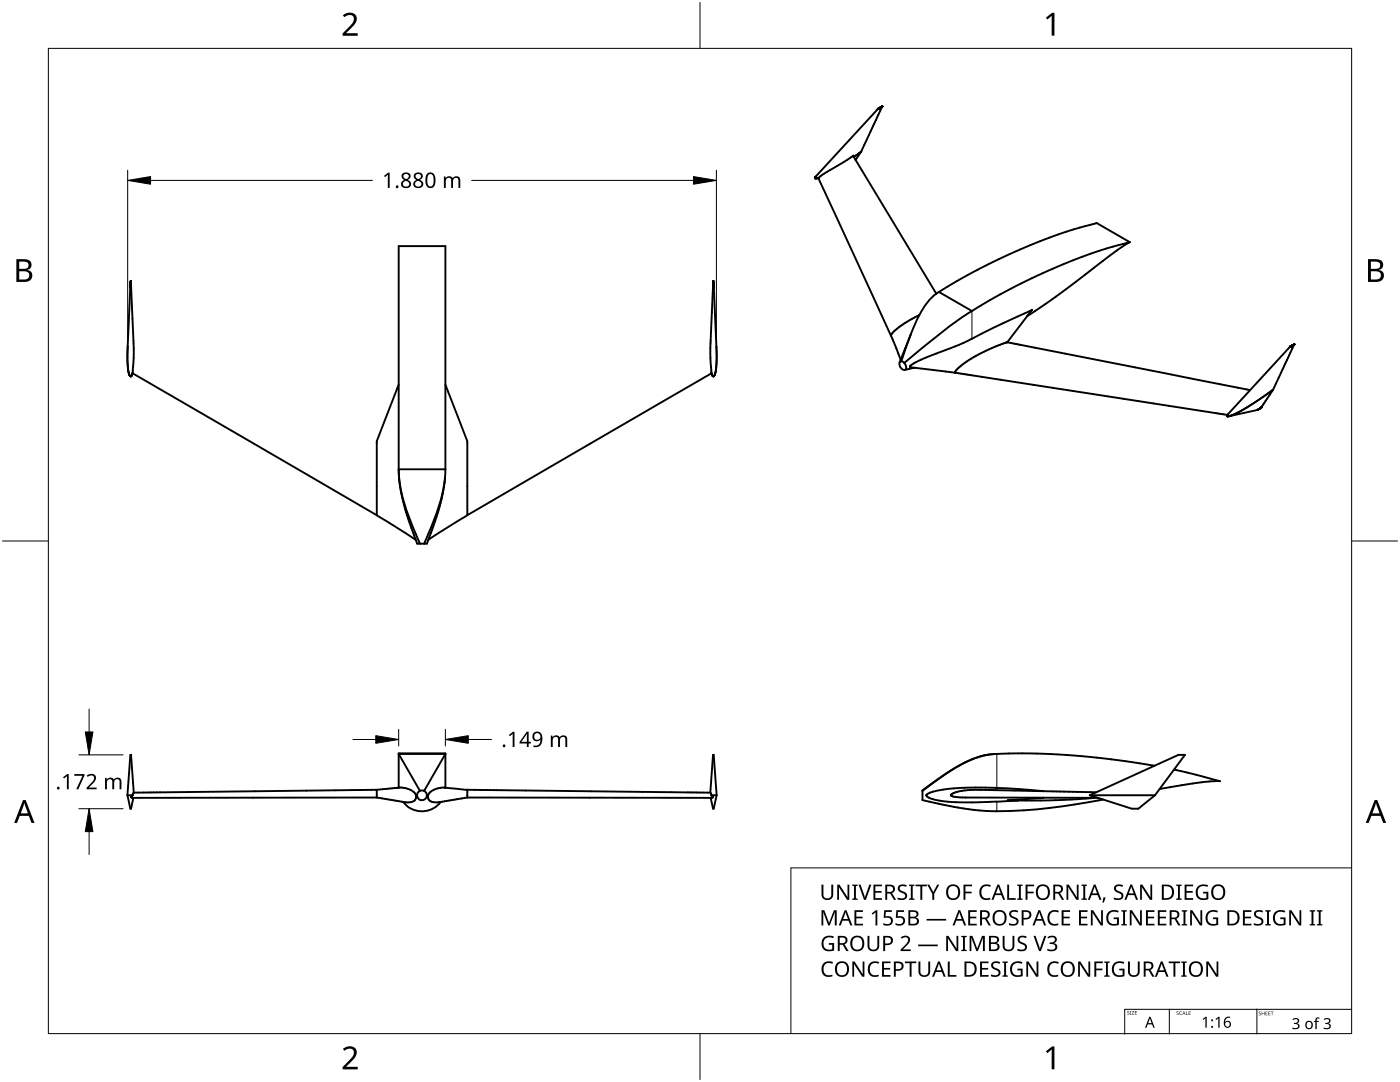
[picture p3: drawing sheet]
<svg xmlns="http://www.w3.org/2000/svg" width="279mm" height="216mm" viewBox="0 0 279 216" stroke-linecap="round" stroke-linejoin="round" font-family="sans-serif">
<g fill="none" stroke="#000" stroke-width=".38">
<path d="M162.6 35.5h.1M162.6 35.5v.1M162.6 35.4v.1M162.6 35.6h.1M162.7 35.4h-.1M162.7 35.6h.1M162.7 35.3v.1M162.7 35.3h.1M162.8 35.6h.1M162.8 35.3h-.1M162.8 35.2v.1M162.8 35.2h.1"/>
<path d="M162.9 35.6h-.1M162.9 35.6h.1M163 35.6h-.1M163 35.6h.1M163.1 35.6h-.1M163.2 35.5l-.1 .1M163.2 35.5h.1M163.3 35.5h-.1M163.3 35.5h.1M163.3 35.6l14.5 31.4M163.3 35.5l-.3 .1M163.4 35.5h-.1"/>
<path d="M163.4 35.5h.1M163.5 35.4l-.1 .1M163.5 35.4v.1M170.2 31.1l-5.8 3.6-.9 .7M170.3 31.1l.5 .8M170.3 31.1h.1M170.8 31.9l16.1 26.7M171.8 30.3l-1.4 1M171.8 30.3l-1.1 1.6M171.8 30.3h.1M171.9 30.3h-.1M171.9 30.3h.1"/>
<path d="M175.2 21.8h.1M175.2 21.7h.1M175.2 21.7l-12.4 13.5M175.3 21.8h-.1M175.3 21.7h-.1M175.3 21.8h.1M175.3 21.7h.1M175.3 21.7v.1M175.3 21.6h.1M175.4 21.7h-.1M175.4 21.7h.1M175.4 21.6h-.1"/>
<path d="M175.4 21.6h.1M175.5 21.6h-.1M175.5 21.7h-.1M175.5 21.7h.1M175.5 21.6h.1M175.5 21.5v.1M175.5 21.6v.1M175.5 21.5h.1M175.6 21.5h-.1M175.6 21.6h-.1M175.6 21.6h.1M175.6 21.5h.1"/>
<path d="M175.7 21.6h-.1M175.7 21.5h-.1M175.7 21.6h.1M175.7 21.4h.1M175.7 21.5h.1M175.8 21.4h-.1M175.8 21.5h-.1M175.8 21.5h.1M175.8 21.4h.1M175.8 21.4v.1M175.9 21.4h-.1M175.9 21.4h.1"/>
<path d="M175.9 21.3v.1M175.9 21.3h.1M176 21.4h-.1M176 21.3h-.1M176 21.4h.1M176 21.3h.1M176 21.3l-4.2 9M176.1 21.3h-.1M176.1 21.3h.1M176.1 21.2v.1M26 57h.1M26 57v.1"/>
<path d="M26 57.1h.1M26 56.9v.1M26 56.9h.1M26 57.1v.1M26 56.8v.1M26 57.2h.1M26 56.8h.1M26 56.8l-.5 12.4M26 56.7v.1M26 56.7h.1M26 57.2v.1M26 57.3h.1"/>
<path d="M26 56.6h.1M26 56.5v.1M26 56.5h.1M26 56.4v.1M26 57.3v.1M26 56.4h.1M26 57.4h.1M26.1 56.4h-.1M26.1 56.4h.1M26.1 56.3h.1M26.1 56.2v.1M26.1 57.4h.1"/>
<path d="M26.1 56.2h.1M26.1 56.1h.1M26.1 56.1v.1M26.1 56.3v.1M26.1 57.3v.1M26.1 56.4v.1M26.1 57.3h.1M26.1 56.5h.1M26.1 56.5v.1M26.1 56.6h.1M26.1 56.6v.1M26.1 56.7h.1"/>
<path d="M26.1 57.2v.1M26.1 57.2h.1M26.1 56.7v.1M26.1 56.8h.1M26.1 56.8l.6 12.7-.2 4.9M26.1 56.8v.1M26.1 57.1v.1M26.1 57.1h.1M26.1 56.9h.1M26.1 56.9v.1M26.1 57v.1M26.1 57h.1"/>
<path d="M142.3 57h.1M142.3 57v.1M142.3 56.9v.1M142.3 57.1h.1M142.3 56.9h.1M142.3 57.1v.1M142.3 56.8v.1M142.3 56.8l-.5 12.7 .2 4.9M142.3 56.8h.1M142.3 57.2h.1M142.3 56.7v.1M142.3 56.7h.1"/>
<path d="M142.3 57.2v.1M142.3 57.3h.1M142.3 56.6v.1M142.3 56.6h.1M142.3 56.5v.1M142.3 56.5h.1M142.3 56.4v.1M142.3 57.3v.1M142.3 56.4h.1M142.3 56.3v.1M142.3 56.3h.1M142.4 56.2v.1"/>
<path d="M142.4 56.2h.1M142.4 56.1v.1M142.4 56.1h.1M142.4 57.4h.1M142.4 56.3h.1M142.4 56.4h.1M142.4 57.3v.1M142.4 56.4v.1M142.4 56.5h.1M142.4 56.5v.1M142.4 57.3h.1M142.4 56.6h.1"/>
<path d="M142.4 56.6v.1M142.4 56.7h.1M142.4 57.2v.1M142.4 56.7v.1M142.4 57.2h.1M142.4 56.8h.1M142.4 56.8l.6 12.4M142.4 56.8v.1M142.4 57.1v.1M142.4 56.9h.1M142.4 57.1h.1M142.4 56.9v.1"/>
<path d="M142.4 57h.1M142.4 57v.1M187.4 58.3a10.3 10.3 0 0 0-3.9 4.6M187.4 58.3l6.6 3.8M225.5 48.3l-6.6-3.8-7.3 2.1-8.4 3.4-8.5 4-7.3 4.3M225.5 48.3h.1M225.5 48.3l-7.3 2.2-8.5 3.3-8.4 4-7.3 4.3M225.5 48.3l-3.3 2.2-11.5 8.7-5.7 3.9M25.5 69.2v3.6l.3 2M25.5 69.1v.1M25.8 74.8v.1M25.8 74.9h.1"/>
<path d="M25.9 74.9v.1M25.9 75h.1M26 75v.1M26 75.1h.1M26.1 75.1h.1M26.2 75.1h-.1M26.2 75.1h.1M26.2 75v.1M26.2 75h.1M26.3 75h-.1M26.3 75h.1M26.3 74.9v.1"/>
<path d="M26.3 74.9h.1M26.3 74.8v.1M26.4 74.5l48.8 28.3M26.5 74.5l-.2 .3M26.5 74.5h.1M26.5 74.4v.1M26.5 74.4h.1M79.6 76.8l-4.4 11.2v14.8M88.9 76.8l4.4 11.2v14.8M142 74.4h.1M142 74.4l.2 .6M142 74.5l-48.7 28.3"/>
<path d="M142.2 75h.1M142.2 75l.1 .1M142.3 75.1h.1M142.4 75.1h.1M142.5 75.1h-.1M142.5 75.1h.1M142.5 75h.1M143 69.1v.1M143 69.2v3.7l-.2 1.4-.3 .7M177.8 67l1.9 4.8M179.7 72.1a1.08 1.08 0 0 1 .9 1.7 1.1 1.1 0 0 1-.9-1.7zM179.8 71.8l-.3 .5"/>
<path d="M181.6 73.2l.9 .2M181.6 73.1v.1M181.7 66.8l-1.8 5.3M181.7 66.8l-1.9 5M182.5 73.4l8.1 1M182.5 73.4l-1.9 .4M183.5 62.9l-1.8 3.9M183.5 62.9l-3.9 2.2-1.3 1.1-.5 .7M190.6 74.3v.1M190.6 74.4h.1M190.6 74.4l54.3 8.4M194 62.1a114.2 114.2 0 0 0-13.5 10.3"/>
<path d="M200.7 68.4l-3.5 1.4-3 1.6-2.5 1.7-1.1 1.2M200.8 68.4h-.1M201 68.3l-.2 .1M201 68.3l48.5 9.5M201 68.3h.1M205 63.1l-4 5.2M205.9 61.9l-.9 1.2M205.9 61.9l-6.9 3.1-7.1 3.6-8.1 3.2-1.5 .7-.7 .6M205.9 61.9h.1M254.1 77.8l-2.4 3.5M254.1 77.8l-5.4 3.6-2 1.1-1.4 .5M254.1 77.8h.1"/>
<path d="M257.4 69.2v.1M257.4 69.3h.1M257.4 69.2h.1M257.4 69.2l-12.4 13.6M257.5 69.2h.1M257.5 69.1h.1M257.6 69.1h-.1M257.6 69.2h.1M257.6 69.1h.1M257.7 69.2h.1M257.7 69v.1M257.7 69h.1"/>
<path d="M257.7 69.1h.1M257.8 69.1h.1M257.8 69h.1M257.9 69h.1M257.9 68.9h.1M258 69h-.1M258 69h.1M258 68.9h.1M258.1 68.9h-.1M258.1 68.9h.1M258.1 68.8h.1M258.2 68.8v.1"/>
<path d="M258.2 68.8h.1M258.3 68.8h-.1M258.3 68.8h.1M258.3 68.7v.1M258.3 68.7h.1M258.3 68.8l-4.2 9M79.6 93.6l.2 3.4 .7 3.1 .9 3.3 1.9 5.1h1.9l2.4-7.1 .7-2.6 .4-2.6M79.6 93.6a35.7 35.7 0 0 0 3.7 13.6l.5 1.3M79.6 93.6v-44.5h9.3v44.5M88.8 95.3l-.1 .9M88.9 93.6a28.9 28.9 0 0 1-3 11.8l-1.3 3.1M88.9 93.6h-9.3"/>
<path d="M244.9 83h.1M244.9 82.9v.1M244.9 82.9h.1M244.9 83v.1M244.9 82.8v.1M244.9 82.8h.1M244.9 83.1h.1M245 83.1h.1M245 82.8h-.1M245.1 83.1h-.1M245.1 83.1h.1M245.2 83.1h-.1"/>
<path d="M245.2 83.1h.1M245.3 83.1h-.1M245.3 83v.1M250.9 81.8h.1M250.9 81.8l-5.6 1.3M251 81.8h.1M251.1 81.7l-.1 .1M251.1 81.7h.1M251.2 81.7h.1M251.2 81.6v.1M251.3 81.6h.1M251.4 81.6h.1"/>
<path d="M251.4 81.5v.1M251.4 81.5h.1M251.5 81.5h-.1M251.5 81.5h.1M251.5 81.4v.1M251.6 81.4h.1M251.7 81.4h.1M251.7 81.3v.1M251.7 81.3h.1M75.2 102.8l7.7 4.9M93.3 102.8l-7.8 4.9M25.4 158.7l.6-8.1h.1l.6 7.6-.2 .5"/>
<path d="M25.4 158.7l.6 2.7h.1l.5-2.2h-.1a.26 .26 0 0 1-.3-.3 .26 .26 0 0 1 .3-.2M26.5 158.7h-1.1M75.2 157.6l-48.5 .6M75.2 159.1l-48.6 .1M75.2 159.1l5.7 1M75.2 157.6v1.5M79.6 157.2l-4.4 .4M79.6 150.4v6.8M79.6 150.4l4.2 7.4M79.6 150.4v-.1h9.3v.1M79.7 157.2a3.2 3.2 0 0 1 3.3 1.6 1.22 1.22 0 0 1-1.5 1.3h-.7M79.7 157.2h-.1"/>
<path d="M88.9 157.2l4.1 .4M88.9 150.4v6.8M88.9 150.4l-4.3 7.4M88.9 150.4h-9.3M88.9 157.2a3.2 3.2 0 0 0-3.5 1.6v.1a1.16 1.16 0 0 0 1.4 1.2h.9M93.1 157.6h.2M93.3 159.1l-5.7 1M93.3 159.1l48.5 .1M93.3 157.6l48.5 .6M93.3 157.6v1.5M141.8 158.2l.5-7.6h.1l.6 8.1M141.8 158.2l.2 .5"/>
<path d="M142 158.7a.27 .27 0 0 1 .3 .4 .27 .27 0 0 1-.5 .1M142 158.7h1M143 158.7l-.6 2.7h-.1l-.5-2.2M195.8 157.6l-3.5 .1a3.5 3.5 0 0 0-2.5 1 5.7 5.7 0 0 0 2.9 .4l26.4 .1M195.8 157.6h.1M195.8 157.6l12.5 .3M197.1 150.6a24.6 24.6 0 0 0-10.1 5l-2.9 2.1v2l6.5 1.3 4.6 .7a96.9 96.9 0 0 0 25-2.2M198.9 150.5l-1.8 .1M208.2 159.2l-7.1 .5M208.3 157.9l10.5 .2M208.3 157.9l-7-.6-7.1-.2a25 25 0 0 0-9.1 1.3l-.2 .2v.2a9.5 9.5 0 0 0 5.4 1.3h4.6l8.3-.3M217.5 158.7l17.7-8.1h1.3l-6 8.1"/>
<path d="M217.5 158.7h13M218.5 159.2l-8.9 .5h-8.5M230.4 152.8l-6.2-1-6.3-.7-6-.5-5.9-.3a70 70 0 0 0-9.4 .4 27.6 27.6 0 0 0-10.2 5.4l-2.3 1.7M230.5 158.7l-3.3 2.7h-1.3l-8.4-2.7M234.3 153.6l9.2 2.3-4.1 .2-8 1.3M80.5 160.1a4.7 4.7 0 0 0 7.4 0"/>
<circle cx="84.2" cy="158.7" r=".97"/>
</g>
<path d="M194 62.1v5.5M198.9 150.4v6.8M198.9 159.9v2" fill="none" stroke="#000" stroke-width=".2"/>
<g fill="#000">
<circle cx="170.3" cy="31.1" r=".19"/>
<circle cx="205.9" cy="61.9" r=".19"/>
</g>
<path d="M9.7 9.7h260v196.5h-260z" fill="none" stroke="#000" stroke-width=".2"/>
<path d="M139.7 .5v9.2M.5 108h9.2M269.7 108h9.2M139.7 206.2v9.2" fill="none" stroke="#000" stroke-width=".2"/>
<g fill="#000">
<path d="M68.4 3.1a1.64 1.64 0 0 1 2.8 .4 2.52 2.52 0 0 1-1.2 2.2l-.9 .9h2.3v.5h-3v-.4l1.2-1.2a1.95 1.95 0 0 0 .9-2.2 1.23 1.23 0 0 0-1.8 .1zM208.7 3.5l1.3-.9h.4v4.5h-.5v-4l-.9 .8zM68.4 209.3a1.64 1.64 0 0 1 2.8 .4 2.52 2.52 0 0 1-1.2 2.2l-.9 1h2.3v.5h-3v-.5l1.2-1.2a1.95 1.95 0 0 0 .9-2.1 1.23 1.23 0 0 0-1.8 .1zM208.7 209.8l1.3-1h.4v4.6h-.5v-4l-.9 .7z"/>
<path d="M3.3 51.7h1.3a1.28 1.28 0 0 1 1.7 1.3 1.04 1.04 0 0 1-.9 .9 1.23 1.23 0 0 1 1 1.5 1.23 1.23 0 0 1-1.5 .9h-1.6zM3.8 54.1v1.7h1a.86 .86 0 0 0 1-.9 .86 .86 0 0 0-1.1-.8zM3.8 52.2v1.4h.9a.78 .78 0 0 0 1-.7 .78 .78 0 0 0-1.1-.7z"/>
<path d="M273 51.7h1.3a1.28 1.28 0 0 1 1.7 1.3 1.04 1.04 0 0 1-.8 .9 1.23 1.23 0 0 1 1 1.5 1.23 1.23 0 0 1-1.6 .9h-1.6zM273.6 54.1v1.7h.9a.86 .86 0 0 0 1.1-.9 .86 .86 0 0 0-1.1-.8zM273.6 52.2v1.4h.8a.78 .78 0 0 0 1-.7 .78 .78 0 0 0-1.1-.7z"/>
<path d="M4.6 159.6h.5l1.8 4.6h-.6l-.6-1.4h-1.8l-.5 1.4h-.6zM4.8 160.2l-.7 2.1h1.5z"/>
<path d="M274.3 159.6h.6l1.7 4.6h-.6l-.5-1.4h-1.8l-.6 1.4h-.5zM274.6 160.2l-.7 2.1h1.4z"/>
</g>
<path d="M233.4 201.4v4.9M250.7 201.4h-26.3l.1 5M250.8 201.3v5" fill="none" stroke="#000" stroke-width=".2"/>
<g fill="#000">
<path d="M225 201.8l.3-.1 .1 .1a.18 .18 0 0 0-.3 0 .18 .18 0 0 0 0 .3 .18 .18 0 0 0 .2 0v.3h-.3a.18 .18 0 0 0 .2 0 .18 .18 0 0 0 0-.2l-.2-.2zM225.5 201.7h.3v.8h-.3zM225.9 201.7h.4l-.3 .7 .4 .1h-.6l.4-.7zM226.5 201.7h.4l-.3 .1v.2h.3l-.3 .1v.3l.3 .1h-.4zM234.8 201.9l.3-.1 .1 .1a.18 .18 0 0 0-.3 0 .18 .18 0 0 0 0 .2 .18 .18 0 0 0 .3 .1 .23 .23 0 0 1-.1 .3 .23 .23 0 0 1-.3-.1 .18 .18 0 0 0 .2 .1 .18 .18 0 0 0 .1-.3l-.3-.1zM235.4 201.9l.5-.1-.2 .1a.3 .3 0 0 0-.2 .3 .3 .3 0 0 0 .4 .2l-.2 .1-.3-.1zM236.7 201.8l.1 .6 .3 .1h-.4zM237.2 201.8h.4l-.3 .1v.2h.3l-.3 .1v.2l.3 .1h-.4zM240 203.3l.6-.4h.2v2.2h-.2v-1.9l-.4 .3zM242.6 203.3l.6-.4h.2v2.2h-.3v-1.9l-.4 .3zM251.2 201.9h.3l.1 .1a.18 .18 0 0 0-.2-.1 .18 .18 0 0 0-.1 .3 .18 .18 0 0 0 .3 0 .23 .23 0 0 1-.1 .4 .23 .23 0 0 1-.3-.1 .18 .18 0 0 0 .3 .1 .18 .18 0 0 0 0-.3l-.3-.2zM251.8 201.9l.1 .3h.4l.1-.3v.7l-.1-.4h-.4l-.1 .4z"/>
<path d="M252.6 201.9h.4h-.4v.3h.3h-.3v.3l.4 .1h-.4zM253.1 201.9h.4h-.3v.3h.3h-.3v.3l.3 .1h-.4zM253.6 201.9h.5h-.2v.7l-.1-.7zM257.9 203.4a.78 .78 0 0 1 .8-.3 .78 .78 0 0 1 .6 .6l-.1 .3-.4 .2a.62 .62 0 0 1 .5 .8 .62 .62 0 0 1-.8 .4l-.6-.1v-.3l.3 .1a.49 .49 0 0 0 .7 0 .49 .49 0 0 0 0-.7l-.7-.1v-.2a.46 .46 0 0 0 .7-.1 .46 .46 0 0 0-.1-.6h-.3l-.4 .1zM262.6 203.2l.3-.2 .5 .1-.1 .2-.4-.1-.1 .2v.3h.4v.2h-.4v1.4h-.3v-1.4h-.3l.3-.2zM264.2 203.4a.78 .78 0 0 1 .7-.3 .78 .78 0 0 1 .6 .6l-.1 .3-.3 .2a.62 .62 0 0 1 .5 .8 .62 .62 0 0 1-.8 .4l-.6-.1v-.3l.3 .1a.49 .49 0 0 0 .6 0 .49 .49 0 0 0 .1-.7l-.7-.1v-.2a.46 .46 0 0 0 .6-.1 .46 .46 0 0 0 0-.6h-.4l-.4 .1z"/>
<path d="M229.4 202.9h.2l.9 2.2h-.3l-.3-.7h-.9l-.2 .7h-.3zM229.5 203.2l-.4 1h.7z"/>
<path d="M236.2 201.8l.4 .7-.2-.2h-.3l-.2 .2zM236.3 201.9l-.2 .3h.3z"/>
<path d="M244.5 203.1l.7-.2h.3v.2a.74 .74 0 0 0-1 .9 .69 .69 0 0 1 1.1 .1 .69 .69 0 0 1-.3 1 .69 .69 0 0 1-1-.4v-1zM244.5 204.4a.48 .48 0 0 0 .9 0 .48 .48 0 0 0-.9 0z"/>
<path d="M260.7 203.9a.77 .77 0 0 1 .9-.2 .77 .77 0 0 1 .4 .8 .81 .81 0 0 1-1.1 .8 .81 .81 0 0 1-.3-1.3zM261 204l-.2 .5a.52 .52 0 0 0 .5 .6 .52 .52 0 0 0 .4-.7 .48 .48 0 0 0-.2-.5 .48 .48 0 0 0-.5 .1z"/>
<circle cx="241.9" cy="204.9" r=".2"/>
<circle cx="241.9" cy="203.6" r=".2"/>
</g>
<g fill="#000">
<path d="M76.6 35.1l.9-.6h.3v3h-.4v-2.7l-.6 .5zM88.6 35.2h.3v.3a.86 .86 0 0 1 1.5 .1 .81 .81 0 0 1 .9-.4 .81 .81 0 0 1 .6 .8v1.5h-.4v-1.5a.56 .56 0 0 0-.7-.5 .56 .56 0 0 0-.4 .7v1.3h-.4v-1.5a.57 .57 0 0 0-.7-.5 .57 .57 0 0 0-.3 .8v1.2h-.4zM12.6 155.1l.8-.6h.3v3h-.4l.1-2.7-.6 .5zM14.8 154.5h2.1v.2l-1.3 2.8h-.4l1.3-2.7h-1.7zM17.3 154.8a1.01 1.01 0 0 1 1.2-.4 1.01 1.01 0 0 1 .6 1l-.2 .6-1.2 1.1h1.6v.4h-2v-.3l1.1-1.1a.72 .72 0 0 0 .4-.7 .72 .72 0 0 0-.4-.7l-.9 .3zM21 155.2h.3v.3a.86 .86 0 0 1 1.4 .1 .81 .81 0 0 1 1-.4 .81 .81 0 0 1 .5 .8v1.5h-.3v-1.5a.56 .56 0 0 0-.7-.5 .56 .56 0 0 0-.4 .7v1.3h-.4v-1.5a.57 .57 0 0 0-.7-.5 .57 .57 0 0 0-.4 .8v1.2h-.3zM101.5 146.7l.9-.7h.3v3.1h-.4v-2.7l-.6 .5zM109.9 146.8h.3l.1 .3a.86 .86 0 0 1 1.4 0 .81 .81 0 0 1 .9-.3 .81 .81 0 0 1 .6 .8v1.5h-.4v-1.5a.56 .56 0 0 0-.6-.6 .56 .56 0 0 0-.4 .8v1.3h-.4v-1.5a.57 .57 0 0 0-.7-.5 .57 .57 0 0 0-.4 .8v1.2h-.4zM163.9 176.5h.4v2a.79 .79 0 0 0 .8 .8 .79 .79 0 0 0 .8-.8v-2h.4v2a1.17 1.17 0 0 1-1.2 1.1 1.17 1.17 0 0 1-1.2-1.1zM167.1 176.5h.4l1.6 2.5v-2.5h.4v3h-.5l-1.6-2.5v2.5h-.3zM170.1 176.5h1.1v.2l-.4 .1v2.4l.4 .1v.2h-1.1v-.2l.3-.1v-2.4l-.3-.1zM171.3 176.5h.4l.9 2.6 .9-2.6h.4l-1.1 3h-.4z"/>
<path d="M174.3 176.5h1.7v.3h-1.3v1h1.2v.3h-1.2v1.1h1.3v.3h-1.7zM179.3 176.8a1.43 1.43 0 0 1 1.7-.2l-.1 .4-.2-.1a.65 .65 0 0 0-.8-.1 .65 .65 0 0 0-.3 .6l.2 .3 .6 .2a.85 .85 0 0 1 .6 .8 1.24 1.24 0 0 1-1.9 .7v-.3a1.08 1.08 0 0 0 1.5-.2 1.08 1.08 0 0 0-1-.9 .8 .8 0 0 1-.3-1.2zM181.4 176.5h1.1v.2l-.3 .1v2.4l.3 .1v.2h-1.1v-.2l.4-.1v-2.4l-.4-.1zM182.7 176.5h2.3v.3h-.9v2.7h-.4v-2.7h-1zM185 176.5h.5l.8 1.5 .7-1.5h.5l-1.1 1.9v1.1h-.3v-1.1zM192.3 176.5h1.7v.3h-1.3v1.1h1.2v.4h-1.2v1.2h-.4zM195.8 176.9a1.69 1.69 0 0 1 1.9-.3l-.1 .4-.8-.2a1.24 1.24 0 0 0-.9 1.6 1.24 1.24 0 0 0 1.7 .7v.4a1.56 1.56 0 0 1-1.9-.4 1.56 1.56 0 0 1-.1-1.9zM201 176.5h.4v2.7h1.3v.3h-1.7zM203 176.5h1.1v.2l-.4 .1v2.4l.4 .1v.2h-1.1v-.2l.3-.1v-2.4l-.3-.1zM204.7 176.5h1.7v.3h-1.3v1.1h1.2v.4h-1.2v1.2h-.4zM212.8 176.5h.5l1.6 2.5v-2.5h.4v3h-.5l-1.6-2.5v2.5h-.4zM215.8 176.5h1.1v.2l-.3 .1v2.4l.3 .1v.2h-1.1v-.2l.4-.1v-2.4l-.4-.1z"/>
<path d="M220.2 179.1h.4l-.3 1h-.3zM222.5 176.8a1.43 1.43 0 0 1 1.6-.2l-.1 .4-.2-.1a.64 .64 0 0 0-.7-.1 .64 .64 0 0 0-.4 .6l.5 .4a.93 .93 0 0 1 1 1.1 .93 .93 0 0 1-1.3 .7l-.6-.2v-.3a1.08 1.08 0 0 0 1.5-.2 1.08 1.08 0 0 0-1.1-.9 .8 .8 0 0 1-.2-1.2zM227.5 176.5h.5l1.6 2.5v-2.5h.3v3h-.4l-1.6-2.5v2.5h-.4zM234.7 176.5h1.1v.2l-.3 .1v2.4l.3 .1v.2h-1.1v-.2l.4-.1v-2.4l-.4-.1zM236.4 176.5h1.7v.3h-1.3v1h1.2v.3h-1.2v1.1h1.3v.3h-1.7zM239 176.9a1.95 1.95 0 0 1 2.1-.3l-.1 .4a1.25 1.25 0 0 0-2 .9 1.25 1.25 0 0 0 1.8 1.3v-.9h-.7v-.4h1v1.5l-.2 .1a1.62 1.62 0 0 1-2-.5 1.62 1.62 0 0 1 .1-2.1zM163.9 181.6h.6l.9 2.5 1-2.5h.6v3.1h-.4v-2.7l-1 2.7h-.3l-1-2.7v2.7h-.4zM164.3 192.2a1.7 1.7 0 0 1 1.9-.2l-.1 .3a1.19 1.19 0 0 0-1.5 .2 1.19 1.19 0 0 0-.2 1.4 1.15 1.15 0 0 0 1.7 .6v.3a1.56 1.56 0 0 1-1.9-.3 1.56 1.56 0 0 1-.1-2zM164.4 187.1a1.95 1.95 0 0 1 2-.2l-.1 .3a1.25 1.25 0 0 0-1.9 1 1.25 1.25 0 0 0 1.7 1.2v-.9h-.7v-.3h1.1v1.5h-.3a1.62 1.62 0 0 1-2-.5 1.62 1.62 0 0 1 .2-2.1zM170.5 181.6h1.7v.4h-1.3v.9h1.2v.3h-1.2v1.1h1.3v.4h-1.7zM170.1 191.9h.4l1.7 2.5v-2.5h.3v3h-.4l-1.7-2.5 .1 2.5h-.4zM173.6 192.2a1.7 1.7 0 0 1 1.9-.2l-.2 .3-.8-.1a1.24 1.24 0 0 0-.9 1.6 1.24 1.24 0 0 0 1.8 .7v.3a1.56 1.56 0 0 1-1.9-.3 1.56 1.56 0 0 1-.1-2z"/>
<path d="M174 182.3l.8-.7h.3v3.1h-.4v-2.7l-.5 .5zM173.1 186.7h.4v2a.79 .79 0 0 0 .8 .8 .79 .79 0 0 0 .8-.8v-2h.4v2a1.17 1.17 0 0 1-1.2 1.1 1.17 1.17 0 0 1-1.2-1.1zM176.5 181.6h1.5v.4h-1.2l-.1 .8a1.02 1.02 0 0 1 1.5 .9 1.02 1.02 0 0 1-1.4 1l-.5-.2v-.3a.88 .88 0 0 0 .9 .2 .88 .88 0 0 0 .6-.8 .85 .85 0 0 0-1.3-.4l-.1-.1zM176 191.9h1.7v.3h-1.3v.9h1.2v.4h-1.2v1.1h1.3v.3h-1.7zM178.9 181.6h1.5v.4h-1.2l-.1 .8h.5a.99 .99 0 0 1 1 1.2 .99 .99 0 0 1-1.3 .7l-.6-.2v-.3a.88 .88 0 0 0 1 .2 .88 .88 0 0 0 .5-.8 .85 .85 0 0 0-1.2-.4l-.2-.1zM179.8 187.1a1.01 1.01 0 0 1 1.1-.4 1.01 1.01 0 0 1 .7 1l-.3 .6-1.1 1.1h1.5v.4h-2v-.3l1.1-1.1a.72 .72 0 0 0 .5-.7 .72 .72 0 0 0-.5-.7l-.8 .3zM180.6 191.9h2.3v.3h-1v2.7h-.4v-2.7h-.9zM183.3 191.9h.4v1.9a.79 .79 0 0 0 .8 .8 .79 .79 0 0 0 .8-.8v-1.9h.3v1.9a1.17 1.17 0 0 1-1.1 1.1 1.17 1.17 0 0 1-1.2-1.1zM189.2 191.9h.3v2.7h1.4v.3h-1.7zM188.8 186.7h.5l1.6 2.6v-2.6h.3v3.1h-.4l-1.6-2.5v2.5h-.4zM191.8 186.7h1.1v.3h-.3v2.5l.3 .1v.2h-1.1v-.2l.4-.1v-2.5h-.4zM193.5 186.7h.6l.9 2.5 1-2.5h.5v3.1h-.3v-2.7l-1 2.7h-.3l-1-2.7v2.7h-.4z"/>
<path d="M193.2 181.6h1.7v.4h-1.3v.9h1.2v.3h-1.2v1.1h1.3v.4h-1.7zM195.6 191.9h1.7v.3h-1.3v.9h1.2v.4h-1.2v1.1h1.3v.3h-1.7zM197.9 192.1a1.43 1.43 0 0 1 1.7-.1l-.1 .3-.2-.1a.65 .65 0 0 0-.7-.1 .65 .65 0 0 0-.4 .6l.2 .3 .6 .3a.85 .85 0 0 1 .7 .8 1.24 1.24 0 0 1-1.9 .7v-.4a1.08 1.08 0 0 0 1.5-.2 1.08 1.08 0 0 0-1.1-.9 .8 .8 0 0 1-.3-1.2zM200 191.9h1.1v.2l-.3 .1v2.4l.3 .1v.2h-1.1v-.2l.4-.1v-2.4l-.4-.1zM200.1 186.7h.4v2a.79 .79 0 0 0 .8 .8 .79 .79 0 0 0 .8-.8v-2h.3v2a1.17 1.17 0 0 1-1.1 1.1 1.17 1.17 0 0 1-1.2-1.1zM202 192.2a1.94 1.94 0 0 1 2.1-.2l-.2 .3a1.25 1.25 0 0 0-1.9 1 1.25 1.25 0 0 0 1.7 1.2v-.9h-.7v-.3h1.1v1.5h-.2a1.62 1.62 0 0 1-2.1-.5 1.62 1.62 0 0 1 .2-2.1zM201.6 181.9a1.43 1.43 0 0 1 1.6-.1l-.1 .3-.2-.1a.65 .65 0 0 0-.7-.1 .65 .65 0 0 0-.4 .6l.2 .3 .6 .2a.85 .85 0 0 1 .7 .9 1.24 1.24 0 0 1-1.9 .7v-.4a1.08 1.08 0 0 0 1.5-.2 1.08 1.08 0 0 0-1.1-.9 .8 .8 0 0 1-.2-1.2zM203.2 187a1.44 1.44 0 0 1 1.7-.1l-.1 .3-.2-.1a.64 .64 0 0 0-.7-.1 .64 .64 0 0 0-.4 .6l.2 .3a1.24 1.24 0 0 1 1.2 1.3 1.31 1.31 0 0 1-1.9 .5v-.4a1.08 1.08 0 0 0 1.6-.2 1.08 1.08 0 0 0-1.1-.9 .8 .8 0 0 1-.3-1.2zM206.3 186.7h.4l.8 2.7 .9-2.7h.4l-1.1 3.1h-.3zM204.8 191.9h.5l1.6 2.5v-2.5h.3v3h-.4l-1.6-2.5v2.5h-.4zM209.4 192.2a1.7 1.7 0 0 1 1.9-.2l-.1 .3a1.19 1.19 0 0 0-1.5 .2 1.19 1.19 0 0 0-.2 1.4 1.15 1.15 0 0 0 1.7 .6v.3a1.56 1.56 0 0 1-1.9-.3 1.56 1.56 0 0 1-.1-2zM209.4 182a1.7 1.7 0 0 1 1.9-.2l-.1 .3a1.19 1.19 0 0 0-1.5 .1 1.19 1.19 0 0 0-.2 1.5 1.15 1.15 0 0 0 1.7 .5v.4a1.56 1.56 0 0 1-1.9-.4 1.56 1.56 0 0 1-.1-1.9z"/>
<path d="M209 187a1.09 1.09 0 0 1 1.1-.3 1.09 1.09 0 0 1 .8 .8 .74 .74 0 0 1-.6 .7 .81 .81 0 0 1 .7 .9 .81 .81 0 0 1-.9 .7l-1.1-.1v-.4a1.08 1.08 0 0 0 1.6-.3 .62 .62 0 0 0-.8-.6h-.3v-.3a.7 .7 0 0 0 .7-.1 .7 .7 0 0 0 .3-.7 .89 .89 0 0 0-1.3 0zM211.9 181.6h1.7v.4h-1.3v.9h1.2v.3h-1.2v1.1h1.3v.4h-1.7zM215.3 181.6h1.7v.4h-1.3v.9h1.3v.3h-1.3v1.1h1.3v.4h-1.7zM215.2 191.9h.4l1.6 2.5v-2.5h.4v3h-.5l-1.6-2.5v2.5h-.3zM218.4 191.9h1.7v.3h-1.3v1.1h1.2v.3h-1.2v1.3h-.4zM217.7 181.6h.4l1.7 2.5v-2.5h.3v3.1h-.4l-1.7-2.6 .1 2.6h-.4zM220.4 191.9h1.1v.2l-.4 .1v2.4l.4 .1v.2h-1.1v-.2l.3-.1v-2.4l-.3-.1zM221.2 182a1.94 1.94 0 0 1 2.1-.2l-.2 .3a1.25 1.25 0 0 0-1.9 .9 1.25 1.25 0 0 0 1.7 1.3v-.9h-.6v-.3h1v1.4l-.2 .1a1.62 1.62 0 0 1-2.1-.5 1.62 1.62 0 0 1 .2-2.1zM222.3 192.2a1.94 1.94 0 0 1 2.1-.2l-.2 .3a1.25 1.25 0 0 0-1.9 1 1.25 1.25 0 0 0 1.7 1.2v-.9h-.6v-.3h1v1.5h-.2a1.62 1.62 0 0 1-2.1-.5 1.62 1.62 0 0 1 .2-2.1zM223.8 181.6h1.1v.2l-.4 .1v2.5h.4v.3h-1.1v-.3h.3v-2.5l-.3-.1zM225.1 191.9h.4v1.9a.79 .79 0 0 0 .8 .8 .79 .79 0 0 0 .8-.8v-1.9h.4v1.9a1.17 1.17 0 0 1-1.2 1.1 1.17 1.17 0 0 1-1.2-1.1zM225.5 181.6h.4l1.6 2.5v-2.5h.4v3.1h-.5l-1.6-2.6v2.6h-.3z"/>
<path d="M228.7 181.6h1.7v.4h-1.3v.9h1.2v.3h-1.2v1.1h1.3v.4h-1.7zM231.1 181.6h1.7v.4h-1.4v.9h1.3v.3h-1.3v1.1h1.4v.4h-1.7zM233.2 191.9h2.3v.3h-.9v2.7h-.4v-2.7h-1zM235.7 191.9h1.1v.2l-.3 .1v2.4l.3 .1v.2h-1.1v-.2l.4-.1v-2.4l-.4-.1zM235.8 181.6h1.1v.2l-.3 .1v2.5h.3v.3h-1.1v-.3h.4v-2.5l-.4-.1zM237.5 181.6h.5l1.6 2.5v-2.5h.3v3.1h-.4l-1.6-2.6v2.6h-.4zM241 182a1.94 1.94 0 0 1 2.1-.2l-.2 .3a1.25 1.25 0 0 0-1.9 .9 1.25 1.25 0 0 0 1.7 1.3v-.9h-.6v-.3h1v1.4l-.2 .1a1.62 1.62 0 0 1-2.1-.5 1.62 1.62 0 0 1 .2-2.1zM240.7 191.9h.5l1.6 2.5v-2.5h.3v3h-.4l-1.6-2.5v2.5h-.4zM248.1 181.6h1.7v.4h-1.4v.9h1.3v.3h-1.3v1.1h1.4v.4h-1.7zM250.4 181.9a1.43 1.43 0 0 1 1.7-.1l-.2 .3-.1-.1a.65 .65 0 0 0-.8-.1 .65 .65 0 0 0-.3 .6l.2 .3 .6 .2a.85 .85 0 0 1 .6 .9 1.24 1.24 0 0 1-1.9 .7v-.4a1.08 1.08 0 0 0 1.5-.2 1.08 1.08 0 0 0-1-.9 .8 .8 0 0 1-.3-1.2zM252.5 181.6h1.1v.2l-.4 .1v2.5h.4v.3h-1.1v-.3h.4v-2.5l-.4-.1zM254.5 182a1.95 1.95 0 0 1 2-.2l-.1 .3a1.25 1.25 0 0 0-2 .9 1.25 1.25 0 0 0 1.8 1.3v-.9h-.7v-.3h1.1v1.4l-.3 .1a1.62 1.62 0 0 1-2-.5 1.62 1.62 0 0 1 .2-2.1z"/>
<path d="M257.3 181.6h.4l1.7 2.5-.1-2.5h.4v3.1h-.5l-1.6-2.6v2.6h-.3zM261.4 181.6h1.1v.2l-.4 .1v2.5h.4v.3h-1.1v-.3h.3v-2.5l-.3-.1zM262.8 181.6h1.1v.2l-.3 .1v2.5h.3v.3h-1.1v-.3h.4v-2.5l-.4-.1z"/>
<path d="M80.3 34.7a.88 .88 0 0 1 1.1-.3 .88 .88 0 0 1 .4 1.1l-.4 .4a.87 .87 0 0 1 .6 1.1 .87 .87 0 0 1-1.2 .5 .82 .82 0 0 1-.8-.7 .82 .82 0 0 1 .7-.9l-.2-.1a.77 .77 0 0 1-.2-1.1zM80.4 36.7a.6 .6 0 0 0 1.2 0 .6 .6 0 0 0-1.2 0zM80.6 35.2a.5 .5 0 0 0 1 0 .5 .5 0 0 0-1 0z"/>
<path d="M82.7 34.7l.8-.3a.75 .75 0 0 1 .9 .6 .75 .75 0 0 1-.6 .9 .87 .87 0 0 1 .6 1.1 .87 .87 0 0 1-1.1 .5 .82 .82 0 0 1-.8-.7 .82 .82 0 0 1 .6-.9l-.1-.1a.77 .77 0 0 1-.3-1.1zM82.8 36.7a.6 .6 0 0 0 1.2 0 .6 .6 0 0 0-1.2 0zM83 35.2a.51 .51 0 0 0 1 0 .51 .51 0 0 0-1 0z"/>
<path d="M85.3 34.6a1.05 1.05 0 0 1 1.2 0 1.05 1.05 0 0 1 .4 1.2 1.28 1.28 0 0 1-1.1 1.7 1.37 1.37 0 0 1-.9-1.7l.1-.8zM85.5 34.9a2.23 2.23 0 0 0 .1 2.2 .68 .68 0 0 0 .8-.1 .68 .68 0 0 0 .1-.7 1.17 1.17 0 0 0-.6-1.6z"/>
<path d="M105.1 146h.4v2h.4v.4h-.4v.7h-.4v-.7h-1.4v-.4zM105.1 146.4l-1 1.6h1z"/>
<path d="M106.5 146.2a1.11 1.11 0 0 1 1.4 0 1.11 1.11 0 0 1 .3 1.3 1.38 1.38 0 0 1-1.7 1.6v-.4a1.01 1.01 0 0 0 1-.1 1.01 1.01 0 0 0 .3-1 .94 .94 0 0 1-1.4 0 .94 .94 0 0 1 .1-1.4zM106.6 146.9a.66 .66 0 0 0 1.3 0 .66 .66 0 0 0-1.3 0z"/>
<path d="M176.7 176.5h.8a.87 .87 0 0 1 1.1 .6 .87 .87 0 0 1-.6 1.1l.8 1.3h-.4l-.7-1.2h-.6v1.2h-.4zM177.1 176.8v1.2h.4a.58 .58 0 0 0 .7-.6 .58 .58 0 0 0-.7-.6z"/>
<path d="M189.2 176.9a1.42 1.42 0 0 1 1.6-.3 1.42 1.42 0 0 1 .8 1.4 1.45 1.45 0 0 1-1.7 1.6 1.45 1.45 0 0 1-1-2.1zM189.5 177l-.2 .5-.1 .5a1.04 1.04 0 0 0 1.1 1.3 1.04 1.04 0 0 0 .9-1.4 1 1 0 0 0-.5-1 1 1 0 0 0-1.2 .1z"/>
<path d="M199.1 176.5h.3l1.2 3h-.4l-.4-.9h-1.2l-.3 .9h-.4zM199.2 176.9l-.4 1.4h.9z"/>
<path d="M207.1 176.9a1.42 1.42 0 0 1 1.6-.3 1.42 1.42 0 0 1 .8 1.4 1.45 1.45 0 0 1-1.7 1.6 1.45 1.45 0 0 1-1-2.1zM207.5 177l-.3 .5-.1 .5a1.04 1.04 0 0 0 1.1 1.3 1.04 1.04 0 0 0 .9-1.4 1 1 0 0 0-.5-1 1 1 0 0 0-1.1 .1z"/>
<path d="M210.2 176.5h.8a.87 .87 0 0 1 1.1 .6 .87 .87 0 0 1-.6 1.1l.9 1.3h-.5l-.7-1.2h-.6v1.2h-.4zM210.6 176.8v1.2h.4a.58 .58 0 0 0 .8-.6 .58 .58 0 0 0-.8-.6z"/>
<path d="M218.3 176.5h.3l1.2 3h-.4l-.3-.9h-1.2l-.4 .9h-.4zM218.5 176.9l-.5 1.4h.9z"/>
<path d="M225.6 176.5h.3l1.2 3h-.4l-.3-.9h-1.2l-.4 .9h-.4zM225.8 176.9l-.5 1.4h.9z"/>
<path d="M231.9 176.5h.9a1.36 1.36 0 0 1 1.5 1.5 1.41 1.41 0 0 1-1.6 1.5h-.8zM232.3 176.8v2.4h.4a1.08 1.08 0 0 0 1.2-1.2 1.03 1.03 0 0 0-1.2-1.2z"/>
<path d="M242.1 176.9a1.42 1.42 0 0 1 1.6-.3 1.42 1.42 0 0 1 .8 1.4 1.45 1.45 0 0 1-1.7 1.6 1.45 1.45 0 0 1-1-2.1zM242.4 177l-.2 .5-.1 .5a1.04 1.04 0 0 0 1.1 1.3 1.04 1.04 0 0 0 .9-1.4 1 1 0 0 0-.5-1 1 1 0 0 0-1.2 .1z"/>
<path d="M167.2 186.7h.8a.87 .87 0 0 1 1.1 .6 .87 .87 0 0 1-.6 1.1l.9 1.4h-.5l-.7-1.3h-.6v1.3h-.4zM167.6 187.1v1.1h.4a.58 .58 0 0 0 .7-.6 .58 .58 0 0 0-.7-.5z"/>
<path d="M167 192.2a1.42 1.42 0 0 1 1.6-.3 1.42 1.42 0 0 1 .8 1.5 1.45 1.45 0 0 1-1.7 1.5 1.45 1.45 0 0 1-1-2zM167.4 192.4l-.3 .4-.1 .6a1.04 1.04 0 0 0 1.1 1.2 1.04 1.04 0 0 0 .9-1.4 1 1 0 0 0-.5-1 1 1 0 0 0-1.1 .2z"/>
<path d="M168.6 181.6h.3l1.2 3.1h-.4l-.4-1h-1.2l-.3 1h-.4zM168.7 182l-.4 1.4h.9z"/>
<path d="M170.1 187.1a1.48 1.48 0 0 1 1.8-.2 1.48 1.48 0 0 1 .5 1.9 1.45 1.45 0 0 1-1.9 .9 1.45 1.45 0 0 1-.8-2zM170.4 187.3a1.33 1.33 0 0 0 .6 2.2 1.29 1.29 0 0 0 1.1-.8 1.29 1.29 0 0 0-.3-1.4l-.6-.3z"/>
<path d="M176.3 186.7h.8a.92 .92 0 0 1 1.1 .9 1.12 1.12 0 0 1-1.5 1v1.2h-.4zM176.7 187.1v1.2a.82 .82 0 0 0 1.1-.6 .61 .61 0 0 0-.8-.6z"/>
<path d="M178.4 191.9h.8a.95 .95 0 0 1 1.1 .9 .95 .95 0 0 1-1.2 .9h-.3v1.2h-.4zM178.8 192.2v1.2a.82 .82 0 0 0 1.1-.6 .61 .61 0 0 0-.7-.6z"/>
<path d="M181.3 181.6h.9a.8 .8 0 0 1 .9 .3 .8 .8 0 0 1 0 1l-.4 .2a.83 .83 0 0 1 .7 1 .83 .83 0 0 1-1 .6h-1.1zM181.7 183.2v1.1h.6a.57 .57 0 0 0 .7-.5 .57 .57 0 0 0-.7-.6zM181.7 182v.9h.5a.52 .52 0 0 0 .7-.5 .52 .52 0 0 0-.7-.4z"/>
<path d="M187.2 191.8h.4l1.1 3.1h-.4l-.3-.9h-1.2l-.4 .9h-.4zM187.4 192.2l-.5 1.4h1z"/>
<path d="M191.3 181.6h.3l1.2 3.1h-.4l-.3-1h-1.3l-.3 1h-.4zM191.4 182l-.4 1.4h.9z"/>
<path d="M192.5 191.9h.9a1.52 1.52 0 0 1 1.5 1.5 1.52 1.52 0 0 1-1.6 1.5h-.8zM192.9 192.2v2.4h.4a1.08 1.08 0 0 0 1.2-1.2 1.03 1.03 0 0 0-1.1-1.2z"/>
<path d="M195.6 181.6h.8a.87 .87 0 0 1 1.1 .6 .87 .87 0 0 1-.6 1.1l.9 1.4h-.5l-.7-1.3h-.6v1.3h-.4zM196 182v1.1h.4a.58 .58 0 0 0 .7-.6 .58 .58 0 0 0-.7-.5z"/>
<path d="M197.4 186.7h.8a.81 .81 0 0 1 1 .3 .81 .81 0 0 1 0 .9l-.4 .3a.83 .83 0 0 1 .7 1 .83 .83 0 0 1-1.1 .6h-1zM197.8 188.4v1.1h.6a.57 .57 0 0 0 .7-.6 .57 .57 0 0 0-.8-.5zM197.8 187.1v.9h.5a.52 .52 0 0 0 .7-.5 .52 .52 0 0 0-.7-.4z"/>
<path d="M198.4 182a1.48 1.48 0 0 1 1.9-.2 1.48 1.48 0 0 1 .5 1.8 1.45 1.45 0 0 1-1.9 1 1.45 1.45 0 0 1-.8-2zM198.8 182.2a1.36 1.36 0 0 0 .5 2.2 1.27 1.27 0 0 0 1.2-.9 1.27 1.27 0 0 0-.4-1.4l-.7-.2z"/>
<path d="M203.9 181.6h.8a.92 .92 0 0 1 1.1 .9 1.12 1.12 0 0 1-1.5 1v1.2h-.4zM204.3 182v1.2a.8 .8 0 0 0 1.1-.8 .85 .85 0 0 0-1.1-.4z"/>
<path d="M207.2 181.6h.4l1.2 3.1h-.4l-.4-1h-1.2l-.4 1h-.3zM207.4 182l-.5 1.4h1z"/>
<path d="M212.1 192.2a1.48 1.48 0 0 1 1.8-.1 1.48 1.48 0 0 1 .5 1.8 1.45 1.45 0 0 1-1.9 .9 1.45 1.45 0 0 1-.8-1.9zM212.4 192.4a1.36 1.36 0 0 0 .5 2.2 1.27 1.27 0 0 0 1.2-.8 1.27 1.27 0 0 0-.4-1.5l-.7-.1z"/>
<path d="M228.3 191.9h.8a.87 .87 0 0 1 1.1 .6 .87 .87 0 0 1-.6 1l.8 1.4h-.4l-.8-1.3h-.6v1.3h-.3zM228.6 192.2v1.1h.5a.58 .58 0 0 0 .7-.6 .58 .58 0 0 0-.7-.5z"/>
<path d="M231.7 191.8h.3l1.2 3.1h-.4l-.4-.9h-1.2l-.3 .9h-.4zM231.8 192.2l-.4 1.4h.9z"/>
<path d="M233.4 181.6h.9a.87 .87 0 0 1 1 .6 .87 .87 0 0 1-.5 1.1l.8 1.4h-.4l-.8-1.3h-.6v1.3h-.4zM233.8 182v1.1h.5a.58 .58 0 0 0 .7-.6 .58 .58 0 0 0-.8-.5z"/>
<path d="M237.6 192.2a1.42 1.42 0 0 1 1.7-.3 1.42 1.42 0 0 1 .8 1.5 1.45 1.45 0 0 1-1.7 1.5 1.45 1.45 0 0 1-1.1-2zM238 192.4l-.3 .4v.6a1.04 1.04 0 0 0 1.1 1.2 1.04 1.04 0 0 0 .9-1.4 1 1 0 0 0-.6-1 1 1 0 0 0-1.1 .2z"/>
<path d="M244.9 181.6h1a1.52 1.52 0 0 1 1.5 1.6 1.52 1.52 0 0 1-1.6 1.5h-.9zM245.3 182v2.3h.4a1.19 1.19 0 0 0 1.3-1.1 1.19 1.19 0 0 0-1.2-1.2z"/>
<circle cx="79.3" cy="37.3" r=".28"/>
<circle cx="11.7" cy="157.3" r=".28"/>
<circle cx="100.6" cy="148.8" r=".28"/>
</g>
<path d="M183.2 188.6h4M184.9 183.5h3.9" fill="none" stroke="#000" stroke-width=".33"/>
<path d="M269.7 173.2h-111.9v33M250.7 201.4h19" fill="none" stroke="#000" stroke-width=".2"/>
<path d="M25.5 34v33.6M30.1 36h44.2M138.4 36h-44.3M143 34v33.6M17.8 141.5v4.6M24.6 150.6h-8.8M75 147.6h-4.6M79.6 145.5v3.4M88.9 147.6h9.1M88.9 145.5v3.4M15.8 161.4h8.8M17.8 165.9v4.6" fill="none" stroke="#000" stroke-width=".2"/>
<path d="M25.5 36l4.6-.8v1.6zM138.4 35.2l4.6 .8-4.6 .8zM17 146.1h1.5l-.7 4.5zM75 146.8l4.6 .8-4.6 .7zM88.9 147.6l4.6-.8v1.5zM17.8 161.4l.7 4.5h-1.5z" fill="#000" stroke="#000" stroke-width=".2"/>
</svg>
